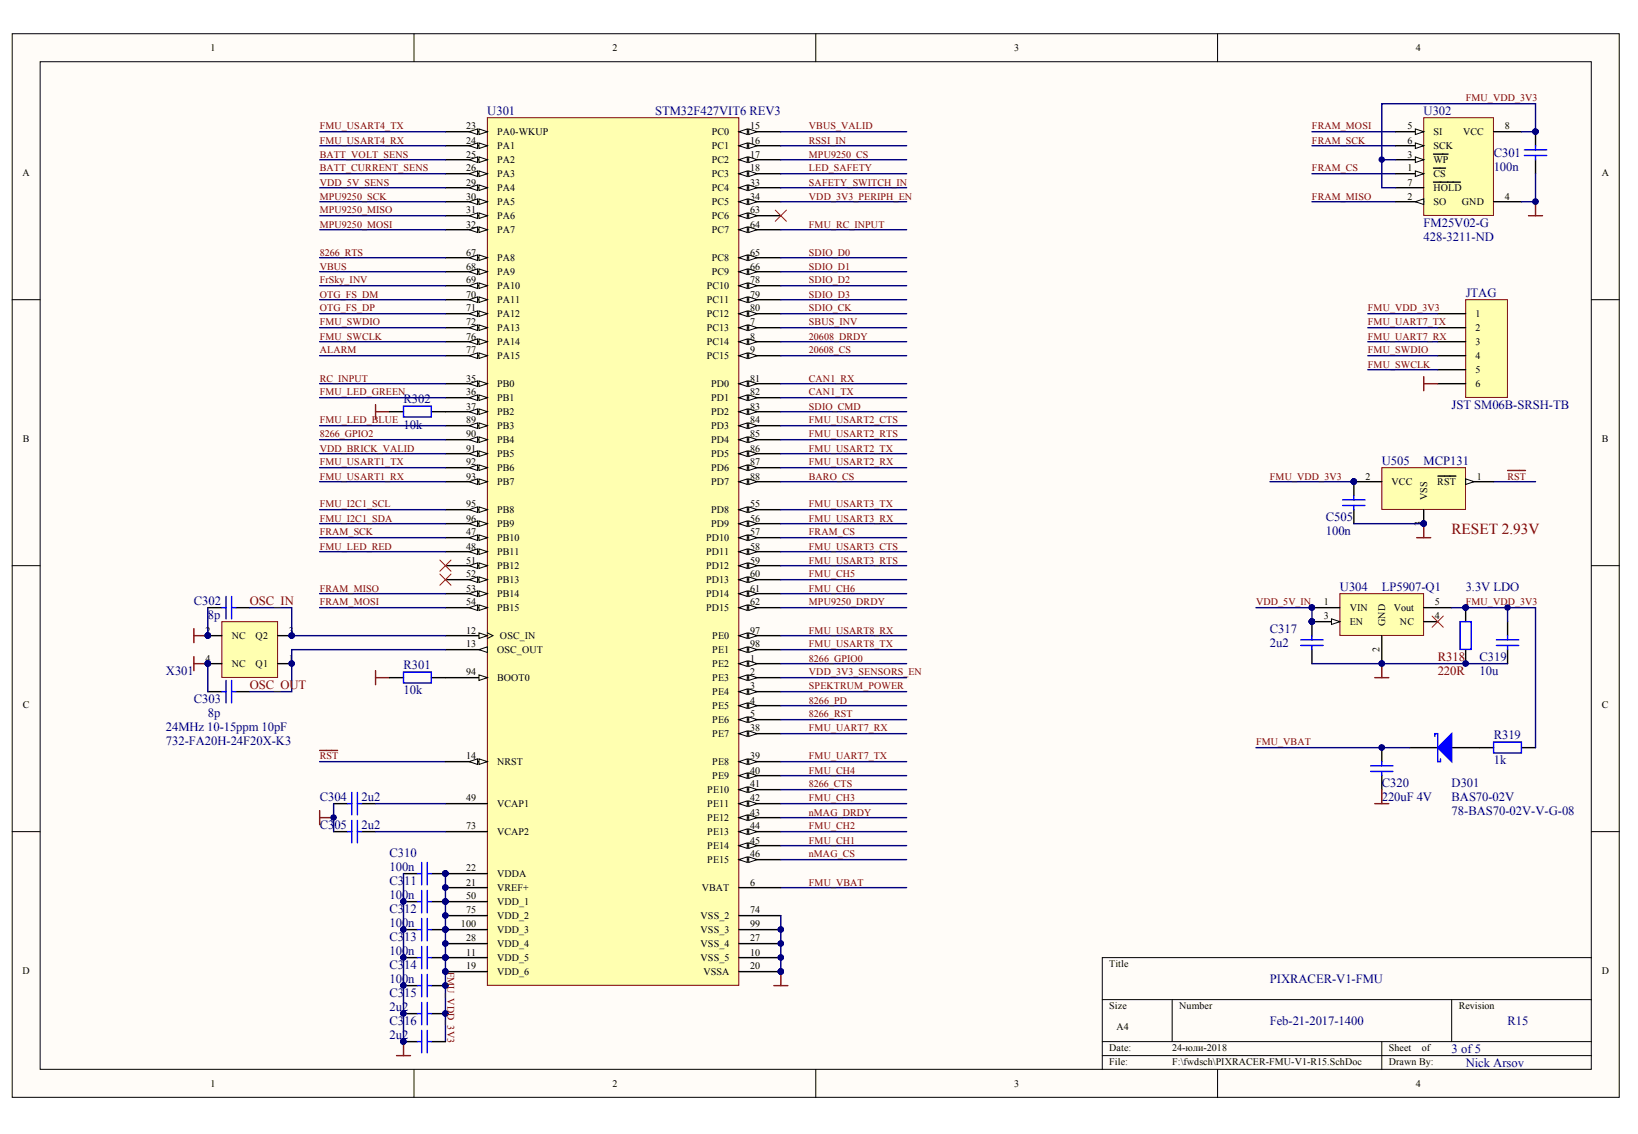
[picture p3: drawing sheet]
<svg xmlns="http://www.w3.org/2000/svg" width="289mm" height="200mm" viewBox="0 0 289 200" stroke-linecap="round" stroke-linejoin="round" font-family="sans-serif">
<defs><g id="words">
<text font-size="2.7" fill="#800000" x="256" y="94.3">RESET 2.93V</text>
<g font-size="2.2" fill="#000080">
<text x="86" y="20.3">U301</text>
<text x="115.6" y="20.3">STM32F427VIT6 REV3</text>
<text x="251.1" y="20.3">U302</text>
<text x="263.5" y="27.7">C301</text>
<text x="263.5" y="30.2">100n</text>
<text x="251.1" y="40">FM25V02-G</text>
<text x="251.1" y="42.5">428-3211-ND</text>
<text x="258.5" y="52.4">JTAG</text>
<text x="71.2" y="71.1">R302</text>
<text x="71.2" y="75.6">10k</text>
<text x="256" y="72.1">JST SM06B-SRSH-TB</text>
<text x="243.7" y="82">U505</text>
<text x="251.1" y="82">MCP131</text>
<text x="233.9" y="91.9">C505</text>
<text x="233.9" y="94.4">100n</text>
<text x="34.2" y="106.7">C302</text>
<text x="236.3" y="104.2">U304</text>
<text x="243.7" y="104.2">LP5907-Q1</text>
<text x="258.5" y="104.2">3.3V LDO</text>
<text x="36.7" y="109.2">8p</text>
<text x="224" y="111.6">C317</text>
<text x="29.3" y="119">X301</text>
<text x="71.2" y="118.1">R301</text>
<text x="224" y="114.1">2u2</text>
<text x="261" y="116.6">C319</text>
<text x="261" y="119">10u</text>
<text x="34.2" y="124">C303</text>
<text x="71.2" y="122.5">10k</text>
<text x="29.3" y="131.4">732-FA20H-24F20X-K3</text>
<text x="29.3" y="128.9">24MHz 10-15ppm 10pF</text>
<text x="36.7" y="126.5">8p</text>
<text x="263.5" y="130.4">R319</text>
<text x="263.5" y="134.8">1k</text>
<text x="56.4" y="141.3">C304</text>
<text x="63.8" y="141.3">2u2</text>
<text x="243.7" y="138.8">C320</text>
<text x="243.7" y="141.3">220uF 4V</text>
<text x="256" y="143.7">78-BAS70-02V-V-G-08</text>
<text x="256" y="138.8">D301</text>
<text x="256" y="141.3">BAS70-02V</text>
<text x="56.4" y="146.2">C305</text>
<text x="63.8" y="146.2">2u2</text>
<text x="68.7" y="151.1">C310</text>
<text x="68.7" y="153.6">100n</text>
<text x="68.7" y="156.1">C311</text>
<text x="68.7" y="158.6">100n</text>
<text x="68.7" y="161">C312</text>
<text x="68.7" y="163.5">100n</text>
<text x="68.7" y="166">C313</text>
<text x="68.7" y="168.4">100n</text>
<text x="68.7" y="170.9">C314</text>
<text x="68.7" y="173.4">100n</text>
<text x="224" y="173.4">PIXRACER-V1-FMU</text>
<text x="68.7" y="175.8">C315</text>
<text x="68.7" y="178.3">2u2</text>
<text x="68.7" y="180.8">C316</text>
<text x="68.7" y="183.2">2u2</text>
<text x="224" y="180.8">Feb-21-2017-1400</text>
<text x="256" y="185.7">3 of 5</text>
<text x="265.9" y="180.8">R15</text>
<text x="258.5" y="188.2">Nick Arsov</text>
</g>
<g font-size="2.2" fill="#800000">
<text x="44.1" y="106.7">OSC_IN</text>
<text x="253.6" y="116.6">R318</text>
<text x="253.6" y="119">220R</text>
<text x="44.1" y="121.5">OSC_OUT</text>
</g>
<g font-size="1.8">
<text x="37.2" y="9">1</text>
<text x="108" y="9">2</text>
<text x="178.9" y="9">3</text>
<text x="249.8" y="9">4</text>
<text x="82.2" y="22.8">23</text>
<text x="87.7" y="23.8">PA0-WKUP</text>
<text x="125.6" y="23.8">PC0</text>
<text x="132.3" y="22.8">15</text>
<text x="248.3" y="22.8">5</text>
<text x="252.8" y="23.8">SI</text>
<text x="258.1" y="23.8">VCC</text>
<text x="265.4" y="22.8">8</text>
<text x="82.2" y="25.3">24</text>
<text x="82.2" y="27.8">25</text>
<text x="87.7" y="26.3">PA1</text>
<text x="87.7" y="28.8">PA2</text>
<text x="125.6" y="26.3">PC1</text>
<text x="125.6" y="28.8">PC2</text>
<text x="132.3" y="25.3">16</text>
<text x="132.3" y="27.8">17</text>
<text x="248.3" y="25.3">6</text>
<text x="248.3" y="27.8">3</text>
<text x="252.8" y="26.3">SCK</text>
<text x="252.8" y="28.8">WP</text>
<text x="4" y="31">A</text>
<text x="82.2" y="30.2">26</text>
<text x="82.2" y="32.7">29</text>
<text x="82.2" y="35.2">30</text>
<text x="87.7" y="31.3">PA3</text>
<text x="87.7" y="33.7">PA4</text>
<text x="125.6" y="31.3">PC3</text>
<text x="125.6" y="33.7">PC4</text>
<text x="132.3" y="30.2">18</text>
<text x="132.3" y="32.7">33</text>
<text x="132.3" y="35.2">34</text>
<text x="248.3" y="30.2">1</text>
<text x="248.3" y="32.7">7</text>
<text x="248.3" y="35.2">2</text>
<text x="252.8" y="31.3">CS</text>
<text x="252.8" y="33.7">HOLD</text>
<text x="265.4" y="35.2">4</text>
<text x="282.5" y="31">A</text>
<text x="82.2" y="37.7">31</text>
<text x="82.2" y="40.1">32</text>
<text x="87.7" y="36.2">PA5</text>
<text x="87.7" y="38.7">PA6</text>
<text x="87.7" y="41.1">PA7</text>
<text x="125.6" y="36.2">PC5</text>
<text x="125.6" y="38.7">PC6</text>
<text x="125.6" y="41.1">PC7</text>
<text x="132.3" y="37.7">63</text>
<text x="132.3" y="40.1">64</text>
<text x="252.8" y="36.2">SO</text>
<text x="257.9" y="36.2">GND</text>
<text x="82.2" y="45.1">67</text>
<text x="82.2" y="47.6">68</text>
<text x="87.7" y="46">PA8</text>
<text x="125.6" y="46">PC8</text>
<text x="132.3" y="45.1">65</text>
<text x="132.3" y="47.6">66</text>
<text x="82.2" y="50">69</text>
<text x="82.2" y="52.5">70</text>
<text x="87.7" y="48.5">PA9</text>
<text x="87.7" y="51">PA10</text>
<text x="87.7" y="53.5">PA11</text>
<text x="124.7" y="51">PC10</text>
<text x="124.7" y="53.5">PC11</text>
<text x="125.6" y="48.5">PC9</text>
<text x="132.3" y="50">78</text>
<text x="132.3" y="52.5">79</text>
<text x="82.2" y="54.9">71</text>
<text x="82.2" y="57.4">72</text>
<text x="82.2" y="59.9">76</text>
<text x="87.7" y="55.9">PA12</text>
<text x="87.7" y="58.4">PA13</text>
<text x="124.7" y="55.9">PC12</text>
<text x="124.7" y="58.4">PC13</text>
<text x="132.3" y="54.9">80</text>
<text x="132.3" y="57.4">7</text>
<text x="132.3" y="59.9">8</text>
<text x="260.3" y="55.9">1</text>
<text x="260.3" y="58.4">2</text>
<text x="82.2" y="62.3">77</text>
<text x="87.7" y="60.9">PA14</text>
<text x="87.7" y="63.4">PA15</text>
<text x="124.7" y="60.9">PC14</text>
<text x="124.7" y="63.4">PC15</text>
<text x="132.3" y="62.3">9</text>
<text x="260.3" y="60.9">3</text>
<text x="260.3" y="63.4">4</text>
<text x="260.3" y="65.8">5</text>
<text x="82.2" y="67.3">35</text>
<text x="82.2" y="69.8">36</text>
<text x="87.7" y="68.3">PB0</text>
<text x="87.7" y="70.8">PB1</text>
<text x="125.4" y="68.3">PD0</text>
<text x="125.4" y="70.8">PD1</text>
<text x="132.3" y="67.3">81</text>
<text x="132.3" y="69.8">82</text>
<text x="260.3" y="68.3">6</text>
<text x="4" y="77.9">B</text>
<text x="82.2" y="72.2">37</text>
<text x="82.2" y="74.7">89</text>
<text x="82.2" y="77.2">90</text>
<text x="87.7" y="73.2">PB2</text>
<text x="87.7" y="75.7">PB3</text>
<text x="125.4" y="73.2">PD2</text>
<text x="125.4" y="75.7">PD3</text>
<text x="132.3" y="72.2">83</text>
<text x="132.3" y="74.7">84</text>
<text x="132.3" y="77.2">85</text>
<text x="282.6" y="77.9">B</text>
<text x="82.2" y="79.7">91</text>
<text x="82.2" y="82.1">92</text>
<text x="87.7" y="78.1">PB4</text>
<text x="87.7" y="80.6">PB5</text>
<text x="87.7" y="83.1">PB6</text>
<text x="125.4" y="78.1">PD4</text>
<text x="125.4" y="80.6">PD5</text>
<text x="125.4" y="83.1">PD6</text>
<text x="132.3" y="79.7">86</text>
<text x="132.3" y="82.1">87</text>
<text x="82.2" y="84.6">93</text>
<text x="82.2" y="89.5">95</text>
<text x="87.7" y="85.6">PB7</text>
<text x="125.4" y="85.6">PD7</text>
<text x="132.3" y="84.6">88</text>
<text x="132.3" y="89.5">55</text>
<text x="240.9" y="84.6">2</text>
<text x="245.5" y="85.6">VCC</text>
<text x="251.7" y="88.2" transform="rotate(-90 251.7 88.2)">VSS</text>
<text x="253.5" y="85.6">RST</text>
<text x="260.5" y="84.6">1</text>
<text x="82.2" y="92">96</text>
<text x="82.2" y="94.4">47</text>
<text x="87.7" y="90.5">PB8</text>
<text x="87.7" y="93">PB9</text>
<text x="87.7" y="95.5">PB10</text>
<text x="124.5" y="95.5">PD10</text>
<text x="125.4" y="90.5">PD8</text>
<text x="125.4" y="93">PD9</text>
<text x="132.3" y="92">56</text>
<text x="132.3" y="94.4">57</text>
<text x="250.7" y="92.8" transform="rotate(-90 250.7 92.8)">3</text>
<text x="82.2" y="96.9">48</text>
<text x="82.2" y="99.4">51</text>
<text x="82.2" y="101.9">52</text>
<text x="87.7" y="97.9">PB11</text>
<text x="87.7" y="100.4">PB12</text>
<text x="124.5" y="97.9">PD11</text>
<text x="124.5" y="100.4">PD12</text>
<text x="132.3" y="96.9">58</text>
<text x="132.3" y="99.4">59</text>
<text x="132.3" y="101.9">60</text>
<text x="82.2" y="104.3">53</text>
<text x="82.2" y="106.8">54</text>
<text x="87.7" y="102.9">PB13</text>
<text x="87.7" y="105.3">PB14</text>
<text x="87.7" y="107.8">PB15</text>
<text x="124.5" y="102.9">PD13</text>
<text x="124.5" y="105.3">PD14</text>
<text x="124.5" y="107.8">PD15</text>
<text x="132.3" y="104.3">61</text>
<text x="132.3" y="106.8">62</text>
<text x="233.5" y="106.8">1</text>
<text x="238.1" y="107.8">VIN</text>
<text x="245.8" y="107.8">Vout</text>
<text x="253.1" y="106.8">5</text>
<text x="36.3" y="111.8">2</text>
<text x="40.9" y="112.7">NC</text>
<text x="45.1" y="112.7">Q2</text>
<text x="50.9" y="111.8">3</text>
<text x="82.2" y="111.8">12</text>
<text x="88.2" y="112.7">OSC_IN</text>
<text x="125.6" y="112.7">PE0</text>
<text x="132.3" y="111.8">97</text>
<text x="233.5" y="109.3">3</text>
<text x="238.1" y="110.2">EN</text>
<text x="244.3" y="110.4" transform="rotate(-90 244.3 110.4)">GND</text>
<text x="246.9" y="110.2">NC</text>
<text x="253.1" y="109.3">4</text>
<text x="36.3" y="116.7">4</text>
<text x="40.9" y="117.7">NC</text>
<text x="45.1" y="117.7">Q1</text>
<text x="50.9" y="116.7">1</text>
<text x="82.2" y="119.1">94</text>
<text x="82.2" y="114.2">13</text>
<text x="87.7" y="115.2">OSC_OUT</text>
<text x="125.6" y="115.2">PE1</text>
<text x="125.6" y="117.7">PE2</text>
<text x="132.3" y="114.2">98</text>
<text x="132.3" y="116.7">1</text>
<text x="132.3" y="119.1">2</text>
<text x="243.4" y="115" transform="rotate(-90 243.4 115)">2</text>
<text x="4" y="124.8">C</text>
<text x="87.7" y="120.1">BOOT0</text>
<text x="125.6" y="120.1">PE3</text>
<text x="125.6" y="122.6">PE4</text>
<text x="125.6" y="125.1">PE5</text>
<text x="132.3" y="121.6">3</text>
<text x="132.3" y="124.1">4</text>
<text x="282.6" y="124.8">C</text>
<text x="125.6" y="127.6">PE6</text>
<text x="125.6" y="130">PE7</text>
<text x="132.3" y="126.5">5</text>
<text x="132.3" y="129">38</text>
<text x="82.2" y="134">14</text>
<text x="87.7" y="135">NRST</text>
<text x="125.6" y="135">PE8</text>
<text x="125.6" y="137.4">PE9</text>
<text x="132.3" y="134">39</text>
<text x="132.3" y="136.4">40</text>
<text x="82.2" y="141.4">49</text>
<text x="87.7" y="142.3">VCAP1</text>
<text x="124.8" y="139.9">PE10</text>
<text x="124.8" y="142.3">PE11</text>
<text x="132.3" y="138.9">41</text>
<text x="132.3" y="141.4">42</text>
<text x="132.3" y="143.9">43</text>
<text x="82.2" y="146.3">73</text>
<text x="87.7" y="147.3">VCAP2</text>
<text x="124.8" y="144.8">PE12</text>
<text x="124.8" y="147.3">PE13</text>
<text x="124.8" y="149.8">PE14</text>
<text x="132.3" y="146.3">44</text>
<text x="132.3" y="148.8">45</text>
<text x="82.2" y="153.7">22</text>
<text x="87.7" y="154.7">VDDA</text>
<text x="124.8" y="152.2">PE15</text>
<text x="132.3" y="151.2">46</text>
<text x="82.2" y="158.6">50</text>
<text x="82.2" y="161.1">75</text>
<text x="82.2" y="156.2">21</text>
<text x="87.7" y="159.7">VDD_1</text>
<text x="87.7" y="157.2">VREF+</text>
<text x="123.8" y="157.2">VBAT</text>
<text x="132.3" y="161.1">74</text>
<text x="132.3" y="156.2">6</text>
<text x="81.3" y="163.6">100</text>
<text x="82.2" y="166.1">28</text>
<text x="87.7" y="162.1">VDD_2</text>
<text x="87.7" y="164.6">VDD_3</text>
<text x="87.7" y="167.1">VDD_4</text>
<text x="123.6" y="162.1">VSS_2</text>
<text x="123.6" y="164.6">VSS_3</text>
<text x="123.6" y="167.1">VSS_4</text>
<text x="132.3" y="163.6">99</text>
<text x="132.3" y="166.1">27</text>
<text x="4" y="171.7">D</text>
<text x="82.2" y="168.5">11</text>
<text x="82.2" y="171">19</text>
<text x="87.7" y="169.5">VDD_5</text>
<text x="87.7" y="172">VDD_6</text>
<text x="123.6" y="169.5">VSS_5</text>
<text x="124.1" y="172">VSSA</text>
<text x="132.3" y="171">20</text>
<text x="132.3" y="168.5">10</text>
<text x="195.7" y="170.5">Title</text>
<text x="282.5" y="171.7">D</text>
<text x="195.7" y="177.9">Size</text>
<text x="208" y="177.9">Number</text>
<text x="257.3" y="177.9">Revision</text>
<text x="195.7" y="185.3">Date:</text>
<text x="196.9" y="181.6">A4</text>
<text x="206.7" y="185.3">24-юли-2018</text>
<text x="245" y="185.3">Sheet</text>
<text x="250.8" y="185.3">of</text>
<text x="37.2" y="191.8">1</text>
<text x="108" y="191.8">2</text>
<text x="178.9" y="191.8">3</text>
<text x="195.7" y="187.8">File:</text>
<text x="206.7" y="187.8">F:\fwdsch\PIXRACER-FMU-V1-R15.SchDoc</text>
<text x="245" y="187.8">Drawn By:</text>
<text x="249.8" y="191.8">4</text>
</g>
<g font-size="1.8" fill="#800000">
<text x="258.5" y="17.9">FMU_VDD_3V3</text>
<text x="56.4" y="22.8">FMU_USART4_TX</text>
<text x="142.7" y="22.8">VBUS_VALID</text>
<text x="231.4" y="22.8">FRAM_MOSI</text>
<text x="56.4" y="25.3">FMU_USART4_RX</text>
<text x="56.4" y="27.8">BATT_VOLT_SENS</text>
<text x="142.7" y="27.8">MPU9250_CS</text>
<text x="142.7" y="25.3">RSSI_IN</text>
<text x="231.4" y="25.3">FRAM_SCK</text>
<text x="56.4" y="32.7">VDD_5V_SENS</text>
<text x="56.4" y="30.2">BATT_CURRENT_SENS</text>
<text x="56.4" y="35.2">MPU9250_SCK</text>
<text x="142.7" y="32.7">SAFETY_SWITCH_IN</text>
<text x="142.7" y="30.2">LED_SAFETY</text>
<text x="142.7" y="35.2">VDD_3V3_PERIPH_EN</text>
<text x="231.4" y="35.2">FRAM_MISO</text>
<text x="231.4" y="30.2">FRAM_CS</text>
<text x="56.4" y="37.7">MPU9250_MISO</text>
<text x="56.4" y="40.1">MPU9250_MOSI</text>
<text x="142.7" y="40.1">FMU_RC_INPUT</text>
<text x="56.4" y="47.6">VBUS</text>
<text x="56.4" y="45.1">8266_RTS</text>
<text x="142.7" y="45.1">SDIO_D0</text>
<text x="142.7" y="47.6">SDIO_D1</text>
<text x="56.4" y="52.5">OTG_FS_DM</text>
<text x="56.4" y="50">FrSky_INV</text>
<text x="142.7" y="50">SDIO_D2</text>
<text x="142.7" y="52.5">SDIO_D3</text>
<text x="56.4" y="57.4">FMU_SWDIO</text>
<text x="56.4" y="59.9">FMU_SWCLK</text>
<text x="56.4" y="54.9">OTG_FS_DP</text>
<text x="142.7" y="54.9">SDIO_CK</text>
<text x="142.7" y="59.9">20608_DRDY</text>
<text x="142.7" y="57.4">SBUS_INV</text>
<text x="241.3" y="54.9">FMU_VDD_3V3</text>
<text x="241.3" y="59.9">FMU_UART7_RX</text>
<text x="241.3" y="57.4">FMU_UART7_TX</text>
<text x="56.4" y="62.3">ALARM</text>
<text x="142.7" y="62.3">20608_CS</text>
<text x="241.3" y="62.3">FMU_SWDIO</text>
<text x="241.3" y="64.8">FMU_SWCLK</text>
<text x="56.4" y="69.8">FMU_LED_GREEN</text>
<text x="56.4" y="67.3">RC_INPUT</text>
<text x="142.7" y="67.3">CAN1_RX</text>
<text x="142.7" y="69.8">CAN1_TX</text>
<text x="56.4" y="74.7">FMU_LED_BLUE</text>
<text x="56.4" y="77.2">8266_GPIO2</text>
<text x="142.7" y="72.2">SDIO_CMD</text>
<text x="142.7" y="74.7">FMU_USART2_CTS</text>
<text x="142.7" y="77.2">FMU_USART2_RTS</text>
<text x="56.4" y="79.7">VDD_BRICK_VALID</text>
<text x="56.4" y="82.1">FMU_USART1_TX</text>
<text x="142.7" y="79.7">FMU_USART2_TX</text>
<text x="142.7" y="82.1">FMU_USART2_RX</text>
<text x="56.4" y="89.5">FMU_I2C1_SCL</text>
<text x="56.4" y="84.6">FMU_USART1_RX</text>
<text x="142.7" y="84.6">BARO_CS</text>
<text x="142.7" y="89.5">FMU_USART3_TX</text>
<text x="224" y="84.6">FMU_VDD_3V3</text>
<text x="265.9" y="84.6">RST</text>
<text x="56.4" y="92">FMU_I2C1_SDA</text>
<text x="56.4" y="94.4">FRAM_SCK</text>
<text x="142.7" y="92">FMU_USART3_RX</text>
<text x="142.7" y="94.4">FRAM_CS</text>
<text x="56.4" y="96.9">FMU_LED_RED</text>
<text x="142.7" y="101.9">FMU_CH5</text>
<text x="142.7" y="96.9">FMU_USART3_CTS</text>
<text x="142.7" y="99.4">FMU_USART3_RTS</text>
<text x="56.4" y="104.3">FRAM_MISO</text>
<text x="56.4" y="106.8">FRAM_MOSI</text>
<text x="142.7" y="106.8">MPU9250_DRDY</text>
<text x="142.7" y="104.3">FMU_CH6</text>
<text x="221.5" y="106.8">VDD_5V_IN</text>
<text x="258.5" y="106.8">FMU_VDD_3V3</text>
<text x="142.7" y="111.8">FMU_USART8_RX</text>
<text x="142.7" y="119.1">VDD_3V3_SENSORS_EN</text>
<text x="142.7" y="116.7">8266_GPIO0</text>
<text x="142.7" y="114.2">FMU_USART8_TX</text>
<text x="142.7" y="124.1">8266_PD</text>
<text x="142.7" y="121.6">SPEKTRUM_POWER</text>
<text x="142.7" y="129">FMU_UART7_RX</text>
<text x="142.7" y="126.5">8266_RST</text>
<text x="221.5" y="131.5">FMU_VBAT</text>
<text x="56.4" y="134">RST</text>
<text x="142.7" y="134">FMU_UART7_TX</text>
<text x="142.7" y="136.4">FMU_CH4</text>
<text x="142.7" y="141.4">FMU_CH3</text>
<text x="142.7" y="138.9">8266_CTS</text>
<text x="142.7" y="143.9">nMAG_DRDY</text>
<text x="142.7" y="148.8">FMU_CH1</text>
<text x="142.7" y="146.3">FMU_CH2</text>
<text x="142.7" y="151.2">nMAG_CS</text>
<text x="142.7" y="156.2">FMU_VBAT</text>
<text x="79" y="171.4" transform="rotate(90 79 171.4)">FMU_VDD_3V3</text>
</g>
</g></defs>
<g fill="#fffcf8" stroke="#000" stroke-width=".18">
<path d="M2.2 5.9h283.4v187.7h-283.4z"/>
<path d="M7.1 10.9h273.6v177.7h-273.6z"/>
</g>
<g fill="none" stroke="#000" stroke-width=".18">
<path d="M73 5.9v5M143.9 5.9v5M214.8 5.9v5M2.2 52.9h4.9M280.7 52.9h4.9M2.2 99.8h4.9M280.7 99.8h4.9M2.2 146.7h4.9M280.7 146.7h4.9M194.4 176.3h86.3M206.8 176.3v7.4M256.1 176.3v7.4"/>
<path d="M280.7 168.9h-86.3v19.8M73 188.7v4.9M143.9 188.7v4.9M194.4 183.7h86.3M194.4 186.2h86.3M214.8 188.7v4.9M243.7 183.7v5"/>
</g>
<path d="M231.4 25.7h14.8M231.4 23.2h14.8M231.4 30.6h14.8M231.4 35.6h14.8" fill="none" stroke="#000080" stroke-width=".25"/>
<path d="M251.1 20.8h12.3v17.2h-12.3z" fill="#ffffb0" stroke="#800000" stroke-width=".18"/>
<path d="M246.2 23.2h4.9" fill="none" stroke="#000" stroke-width=".25"/>
<path d="M249.6 22.7l1.5 .5-1.5 .5z" fill="#fffcf8" stroke="#000" stroke-width=".18"/>
<path d="M246.2 25.7h4.9" fill="none" stroke="#000" stroke-width=".25"/>
<path d="M249.6 25.2l1.5 .5-1.5 .5z" fill="#fffcf8" stroke="#000" stroke-width=".18"/>
<path d="M246.2 28.2h4.9" fill="none" stroke="#000" stroke-width=".25"/>
<path d="M249.6 27.7l1.5 .5-1.5 .5z" fill="#fffcf8" stroke="#000" stroke-width=".18"/>
<path d="M246.2 30.6h4.9M252.9 27.2h2.5" fill="none" stroke="#000" stroke-width=".25"/>
<path d="M249.6 30.1l1.5 .5-1.5 .5z" fill="#fffcf8" stroke="#000" stroke-width=".18"/>
<path d="M246.2 33.1h4.9M246.2 35.6h4.9M252.9 29.7h2.1M252.9 32.1h4.7M263.5 23.2h4.9M263.5 35.6h4.9" fill="none" stroke="#000" stroke-width=".25"/>
<path d="M249.6 35.6l1.5-.5v1z" fill="#fffcf8" stroke="#000" stroke-width=".18"/>
<path d="M243.7 28.2h2.5M268.4 23.2h2.4v-4.9h-27.1v14.8h2.5M270.8 30.6v5h-2.4M56.4 134.3h22.2M71.2 154.1v29.6M78.6 154.1v29.6M137.7 156.6h22.2" fill="none" stroke="#000080" stroke-width=".25"/>
<g fill="#000080" stroke="#000080" stroke-width=".18">
<circle cx="243.7" cy="28.1" r=".48"/>
<circle cx="270.8" cy="23.2" r=".48"/>
<circle cx="270.8" cy="35.6" r=".48"/>
<circle cx="58.8" cy="144.2" r=".48"/>
<circle cx="137.7" cy="171.4" r=".48"/>
<circle cx="78.6" cy="154.1" r=".48"/>
<circle cx="71.1" cy="159" r=".47"/>
<circle cx="78.6" cy="159" r=".48"/>
<circle cx="71.1" cy="164" r=".47"/>
<circle cx="78.6" cy="164" r=".48"/>
<circle cx="71.1" cy="168.9" r=".47"/>
<circle cx="78.6" cy="168.9" r=".48"/>
<circle cx="71.1" cy="173.8" r=".47"/>
<circle cx="78.6" cy="173.8" r=".48"/>
<circle cx="71.1" cy="178.8" r=".47"/>
<circle cx="78.6" cy="178.8" r=".48"/>
<circle cx="71.1" cy="183.7" r=".47"/>
</g>
<g fill="none" stroke="#000" stroke-width=".25">
<path d="M270.8 23.2v2.5M270.8 28.2v2.4M58.8 141.8h2.5M58.8 146.7h2.5M63.8 141.8h2.4M63.8 146.7h2.4M71.2 154.1h2.4M71.2 159h2.4M76.1 154.1h2.5M76.1 159h2.5M71.2 164h2.4M71.2 168.9h2.4"/>
<path d="M71.2 173.9h2.4M71.2 178.8h2.4M76.1 164h2.5M76.1 168.9h2.5M76.1 173.9h2.5M76.1 178.8h2.5M71.2 183.7h2.4M76.1 183.7h2.5"/>
</g>
<g fill="none" stroke="#00f" stroke-width=".25">
<path d="M268.9 26.4h3.9M268.9 27.4h3.9M270.8 25.7v.7M270.8 27.4v.8M62.1 139.8v3.9M63 139.8v3.9M61.3 141.8h.8M61.3 146.7h.8M62.1 144.7v4M63 144.7v4M63 141.8h.8M63 146.7h.8"/>
<path d="M73.6 154.1h.8M73.6 159h.8M74.4 152.1v4M74.4 157.1v3.9M75.4 152.1v4M75.4 157.1v3.9M75.4 154.1h.7M75.4 159h.7M73.6 164h.8M73.6 168.9h.8M73.6 173.9h.8M73.6 178.8h.8"/>
<path d="M74.4 162v4M74.4 166.9v4M74.4 171.9v3.9M74.4 176.8v4M75.4 162v4M75.4 166.9v4M75.4 171.9v3.9M75.4 176.8v4M75.4 164h.7M75.4 168.9h.7M75.4 173.9h.7M75.4 178.8h.7"/>
<path d="M73.6 183.7h.8M74.4 181.8v3.9M75.4 181.8v3.9M75.4 183.7h.7"/>
</g>
<path d="M269.6 38h2.5M270.8 35.6v2.4M56.4 132.4h3.1M56.4 143v2.5M56.4 144.2h2.4M136.5 173.9h2.5M137.7 171.4v2.5M69.9 186.2h2.5M71.2 183.7v2.5" fill="none" stroke="#800000" stroke-width=".25"/>
<path d="M236.3 104.7h14.8v7.4h-14.8z" fill="#ffffb0" stroke="#800000" stroke-width=".18"/>
<path d="M231.4 107.2h4.9M231.4 109.7h4.9" fill="none" stroke="#000" stroke-width=".25"/>
<circle cx="231.4" cy="107.2" r=".48" fill="#000080" stroke="#000080" stroke-width=".18"/>
<path d="M234.9 109.2l1.4 .5-1.4 .4z" fill="#fffcf8" stroke="#000" stroke-width=".18"/>
<g fill="#000080" stroke="#000080" stroke-width=".18">
<circle cx="231.4" cy="109.6" r=".48"/>
<circle cx="243.7" cy="117" r=".48"/>
<circle cx="231.4" cy="107.2" r=".48"/>
<circle cx="258.5" cy="107.2" r=".48"/>
<circle cx="265.9" cy="107.2" r=".48"/>
<circle cx="78.6" cy="171.4" r=".48"/>
</g>
<path d="M231.4 109.7v2.4M231.4 114.6v2.5M243.7 112.1v5M251.1 107.2h5M251.1 109.7h2.5M265.9 109.7v2.4M265.9 114.6v2.5" fill="none" stroke="#000" stroke-width=".25"/>
<path d="M229.4 112.9h4M229.4 113.9h4M231.4 112.1v.8M231.4 113.9v.7M263.9 112.9h4M263.9 113.9h4M265.9 112.1v.8M265.9 113.9v.7" fill="none" stroke="#00f" stroke-width=".25"/>
<path d="M242.5 119.5h2.5M243.7 117.1v2.4" fill="none" stroke="#800000" stroke-width=".25"/>
<path d="M265.9 107.2v2.5" fill="none" stroke="#000080" stroke-width=".25"/>
<path d="M86 20.8h44.3v153h-44.3z" fill="#ffffb0" stroke="#800000" stroke-width=".18"/>
<path d="M78.6 119.5h7.4" fill="none" stroke="#000" stroke-width=".25"/>
<path d="M84.5 119l1.5 .5-1.5 .5z" fill="#fffcf8" stroke="#000" stroke-width=".18"/>
<path d="M78.6 134.3h7.4M78.6 146.7h7.4" fill="none" stroke="#000" stroke-width=".25"/>
<g fill="#fffcf8" stroke="#000" stroke-width=".18">
<path d="M84.5 133.9l1.5 .4-1.5 .5z"/>
<path d="M82.8 134.3l1.4-.4v.9z"/>
</g>
<path d="M78.6 112.1h7.4" fill="none" stroke="#000" stroke-width=".25"/>
<path d="M86 111.6l1 .5-1 .5" fill="none" stroke="#000" stroke-width=".18"/>
<path d="M84.5 111.6l1.5 .5-1.5 .5z" fill="#fffcf8" stroke="#000" stroke-width=".18"/>
<path d="M78.6 114.6h7.4" fill="none" stroke="#000" stroke-width=".25"/>
<path d="M84.5 114.6l1.5-.5v1z" fill="#fffcf8" stroke="#000" stroke-width=".18"/>
<path d="M78.6 23.2h7.4" fill="none" stroke="#000" stroke-width=".25"/>
<g fill="#fffcf8" stroke="#000" stroke-width=".18">
<path d="M84.5 22.7l1.5 .5-1.5 .5z"/>
<path d="M82.8 23.2l1.4-.5v1z"/>
</g>
<path d="M78.6 25.7h7.4" fill="none" stroke="#000" stroke-width=".25"/>
<g fill="#fffcf8" stroke="#000" stroke-width=".18">
<path d="M84.5 25.2l1.5 .5-1.5 .5z"/>
<path d="M82.8 25.7l1.4-.5v1z"/>
</g>
<path d="M78.6 28.2h7.4" fill="none" stroke="#000" stroke-width=".25"/>
<g fill="#fffcf8" stroke="#000" stroke-width=".18">
<path d="M84.5 27.7l1.5 .5-1.5 .5z"/>
<path d="M82.8 28.2l1.4-.5v1z"/>
</g>
<path d="M78.6 30.6h7.4" fill="none" stroke="#000" stroke-width=".25"/>
<g fill="#fffcf8" stroke="#000" stroke-width=".18">
<path d="M84.5 30.1l1.5 .5-1.5 .5z"/>
<path d="M82.8 30.6l1.4-.5v1z"/>
</g>
<path d="M78.6 33.1h7.4" fill="none" stroke="#000" stroke-width=".25"/>
<g fill="#fffcf8" stroke="#000" stroke-width=".18">
<path d="M84.5 32.6l1.5 .5-1.5 .5z"/>
<path d="M82.8 33.1l1.4-.5v1z"/>
</g>
<path d="M78.6 35.6h7.4" fill="none" stroke="#000" stroke-width=".25"/>
<g fill="#fffcf8" stroke="#000" stroke-width=".18">
<path d="M84.5 35.1l1.5 .5-1.5 .5z"/>
<path d="M82.8 35.6l1.4-.5v1z"/>
</g>
<path d="M78.6 38h7.4" fill="none" stroke="#000" stroke-width=".25"/>
<g fill="#fffcf8" stroke="#000" stroke-width=".18">
<path d="M84.5 37.6l1.5 .4-1.5 .5z"/>
<path d="M82.8 38l1.4-.4v.9z"/>
</g>
<path d="M78.6 40.5h7.4" fill="none" stroke="#000" stroke-width=".25"/>
<g fill="#fffcf8" stroke="#000" stroke-width=".18">
<path d="M84.5 40l1.5 .5-1.5 .5z"/>
<path d="M82.8 40.5l1.4-.5v1z"/>
</g>
<path d="M78.6 45.5h7.4" fill="none" stroke="#000" stroke-width=".25"/>
<g fill="#fffcf8" stroke="#000" stroke-width=".18">
<path d="M84.5 45l1.5 .5-1.5 .5z"/>
<path d="M82.8 45.5l1.4-.5v1z"/>
</g>
<path d="M78.6 47.9h7.4" fill="none" stroke="#000" stroke-width=".25"/>
<g fill="#fffcf8" stroke="#000" stroke-width=".18">
<path d="M84.5 47.4l1.5 .5-1.5 .5z"/>
<path d="M82.8 47.9l1.4-.5v1z"/>
</g>
<path d="M78.6 50.4h7.4" fill="none" stroke="#000" stroke-width=".25"/>
<g fill="#fffcf8" stroke="#000" stroke-width=".18">
<path d="M84.5 49.9l1.5 .5-1.5 .5z"/>
<path d="M82.8 50.4l1.4-.5v1z"/>
</g>
<path d="M78.6 52.9h7.4" fill="none" stroke="#000" stroke-width=".25"/>
<g fill="#fffcf8" stroke="#000" stroke-width=".18">
<path d="M84.5 52.4l1.5 .5-1.5 .5z"/>
<path d="M82.8 52.9l1.4-.5v1z"/>
</g>
<path d="M78.6 55.3h7.4" fill="none" stroke="#000" stroke-width=".25"/>
<g fill="#fffcf8" stroke="#000" stroke-width=".18">
<path d="M84.5 54.8l1.5 .5-1.5 .5z"/>
<path d="M82.8 55.3l1.4-.5v1z"/>
</g>
<path d="M78.6 57.8h7.4" fill="none" stroke="#000" stroke-width=".25"/>
<g fill="#fffcf8" stroke="#000" stroke-width=".18">
<path d="M84.5 57.3l1.5 .5-1.5 .5z"/>
<path d="M82.8 57.8l1.4-.5v1z"/>
</g>
<path d="M78.6 60.3h7.4" fill="none" stroke="#000" stroke-width=".25"/>
<g fill="#fffcf8" stroke="#000" stroke-width=".18">
<path d="M84.5 59.8l1.5 .5-1.5 .5z"/>
<path d="M82.8 60.3l1.4-.5v1z"/>
</g>
<path d="M78.6 62.7h7.4" fill="none" stroke="#000" stroke-width=".25"/>
<g fill="#fffcf8" stroke="#000" stroke-width=".18">
<path d="M84.5 62.2l1.5 .5-1.5 .5z"/>
<path d="M82.8 62.7l1.4-.5v1z"/>
</g>
<path d="M78.6 67.7h7.4" fill="none" stroke="#000" stroke-width=".25"/>
<g fill="#fffcf8" stroke="#000" stroke-width=".18">
<path d="M84.5 67.2l1.5 .5-1.5 .5z"/>
<path d="M82.8 67.7l1.4-.5v1z"/>
</g>
<path d="M78.6 70.1h7.4" fill="none" stroke="#000" stroke-width=".25"/>
<g fill="#fffcf8" stroke="#000" stroke-width=".18">
<path d="M84.5 69.7l1.5 .4-1.5 .5z"/>
<path d="M82.8 70.1l1.4-.4v.9z"/>
</g>
<path d="M78.6 72.6h7.4" fill="none" stroke="#000" stroke-width=".25"/>
<g fill="#fffcf8" stroke="#000" stroke-width=".18">
<path d="M84.5 72.1l1.5 .5-1.5 .5z"/>
<path d="M82.8 72.6l1.4-.5v1z"/>
</g>
<path d="M78.6 75.1h7.4" fill="none" stroke="#000" stroke-width=".25"/>
<g fill="#fffcf8" stroke="#000" stroke-width=".18">
<path d="M84.5 74.6l1.5 .5-1.5 .5z"/>
<path d="M82.8 75.1l1.4-.5v1z"/>
</g>
<path d="M78.6 77.6h7.4" fill="none" stroke="#000" stroke-width=".25"/>
<g fill="#fffcf8" stroke="#000" stroke-width=".18">
<path d="M84.5 77.1l1.5 .5-1.5 .4z"/>
<path d="M82.8 77.6l1.4-.5v.9z"/>
</g>
<path d="M78.6 80h7.4" fill="none" stroke="#000" stroke-width=".25"/>
<g fill="#fffcf8" stroke="#000" stroke-width=".18">
<path d="M84.5 79.5l1.5 .5-1.5 .5z"/>
<path d="M82.8 80l1.4-.5v1z"/>
</g>
<path d="M78.6 82.5h7.4" fill="none" stroke="#000" stroke-width=".25"/>
<g fill="#fffcf8" stroke="#000" stroke-width=".18">
<path d="M84.5 82l1.5 .5-1.5 .5z"/>
<path d="M82.8 82.5l1.4-.5v1z"/>
</g>
<path d="M78.6 85h7.4" fill="none" stroke="#000" stroke-width=".25"/>
<g fill="#fffcf8" stroke="#000" stroke-width=".18">
<path d="M84.5 84.5l1.5 .5-1.5 .5z"/>
<path d="M82.8 85l1.4-.5v1z"/>
</g>
<path d="M78.6 89.9h7.4" fill="none" stroke="#000" stroke-width=".25"/>
<g fill="#fffcf8" stroke="#000" stroke-width=".18">
<path d="M84.5 89.4l1.5 .5-1.5 .5z"/>
<path d="M82.8 89.9l1.4-.5v1z"/>
</g>
<path d="M78.6 92.4h7.4" fill="none" stroke="#000" stroke-width=".25"/>
<g fill="#fffcf8" stroke="#000" stroke-width=".18">
<path d="M84.5 91.9l1.5 .5-1.5 .5z"/>
<path d="M82.8 92.4l1.4-.5v1z"/>
</g>
<path d="M78.6 94.8h7.4" fill="none" stroke="#000" stroke-width=".25"/>
<g fill="#fffcf8" stroke="#000" stroke-width=".18">
<path d="M84.5 94.3l1.5 .5-1.5 .5z"/>
<path d="M82.8 94.8l1.4-.5v1z"/>
</g>
<path d="M78.6 97.3h7.4" fill="none" stroke="#000" stroke-width=".25"/>
<g fill="#fffcf8" stroke="#000" stroke-width=".18">
<path d="M84.5 96.8l1.5 .5-1.5 .5z"/>
<path d="M82.8 97.3l1.4-.5v1z"/>
</g>
<path d="M78.6 99.8h7.4" fill="none" stroke="#000" stroke-width=".25"/>
<g fill="#fffcf8" stroke="#000" stroke-width=".18">
<path d="M84.5 99.3l1.5 .5-1.5 .5z"/>
<path d="M82.8 99.8l1.4-.5v1z"/>
</g>
<path d="M78.6 102.2h7.4" fill="none" stroke="#000" stroke-width=".25"/>
<g fill="#fffcf8" stroke="#000" stroke-width=".18">
<path d="M84.5 101.8l1.5 .4-1.5 .5z"/>
<path d="M82.8 102.2l1.4-.4v.9z"/>
</g>
<path d="M78.6 104.7h7.4" fill="none" stroke="#000" stroke-width=".25"/>
<g fill="#fffcf8" stroke="#000" stroke-width=".18">
<path d="M84.5 104.2l1.5 .5-1.5 .5z"/>
<path d="M82.8 104.7l1.4-.5v1z"/>
</g>
<path d="M78.6 107.2h7.4" fill="none" stroke="#000" stroke-width=".25"/>
<g fill="#fffcf8" stroke="#000" stroke-width=".18">
<path d="M84.5 106.7l1.5 .5-1.5 .5z"/>
<path d="M82.8 107.2l1.4-.5v1z"/>
</g>
<path d="M130.3 23.2h7.4" fill="none" stroke="#000" stroke-width=".25"/>
<g fill="#fffcf8" stroke="#000" stroke-width=".18">
<path d="M130.3 23.2l1.5-.5v1z"/>
<path d="M132.1 22.7l1.4 .5-1.4 .5z"/>
</g>
<path d="M130.3 25.7h7.4" fill="none" stroke="#000" stroke-width=".25"/>
<g fill="#fffcf8" stroke="#000" stroke-width=".18">
<path d="M130.3 25.7l1.5-.5v1z"/>
<path d="M132.1 25.2l1.4 .5-1.4 .5z"/>
</g>
<path d="M130.3 28.2h7.4" fill="none" stroke="#000" stroke-width=".25"/>
<g fill="#fffcf8" stroke="#000" stroke-width=".18">
<path d="M130.3 28.2l1.5-.5v1z"/>
<path d="M132.1 27.7l1.4 .5-1.4 .5z"/>
</g>
<path d="M130.3 30.6h7.4" fill="none" stroke="#000" stroke-width=".25"/>
<g fill="#fffcf8" stroke="#000" stroke-width=".18">
<path d="M130.3 30.6l1.5-.5v1z"/>
<path d="M132.1 30.1l1.4 .5-1.4 .5z"/>
</g>
<path d="M130.3 33.1h7.4" fill="none" stroke="#000" stroke-width=".25"/>
<g fill="#fffcf8" stroke="#000" stroke-width=".18">
<path d="M130.3 33.1l1.5-.5v1z"/>
<path d="M132.1 32.6l1.4 .5-1.4 .5z"/>
</g>
<path d="M130.3 35.6h7.4" fill="none" stroke="#000" stroke-width=".25"/>
<g fill="#fffcf8" stroke="#000" stroke-width=".18">
<path d="M130.3 35.6l1.5-.5v1z"/>
<path d="M132.1 35.1l1.4 .5-1.4 .5z"/>
</g>
<path d="M130.3 38h7.4" fill="none" stroke="#000" stroke-width=".25"/>
<g fill="#fffcf8" stroke="#000" stroke-width=".18">
<path d="M130.3 38l1.5-.4v.9z"/>
<path d="M132.1 37.6l1.4 .4-1.4 .5z"/>
</g>
<path d="M130.3 40.5h7.4" fill="none" stroke="#000" stroke-width=".25"/>
<g fill="#fffcf8" stroke="#000" stroke-width=".18">
<path d="M130.3 40.5l1.5-.5v1z"/>
<path d="M132.1 40l1.4 .5-1.4 .5z"/>
</g>
<path d="M130.3 45.5h7.4" fill="none" stroke="#000" stroke-width=".25"/>
<g fill="#fffcf8" stroke="#000" stroke-width=".18">
<path d="M130.3 45.5l1.5-.5v1z"/>
<path d="M132.1 45l1.4 .5-1.4 .5z"/>
</g>
<path d="M130.3 47.9h7.4" fill="none" stroke="#000" stroke-width=".25"/>
<g fill="#fffcf8" stroke="#000" stroke-width=".18">
<path d="M130.3 47.9l1.5-.5v1z"/>
<path d="M132.1 47.4l1.4 .5-1.4 .5z"/>
</g>
<path d="M130.3 50.4h7.4" fill="none" stroke="#000" stroke-width=".25"/>
<g fill="#fffcf8" stroke="#000" stroke-width=".18">
<path d="M130.3 50.4l1.5-.5v1z"/>
<path d="M132.1 49.9l1.4 .5-1.4 .5z"/>
</g>
<path d="M130.3 52.9h7.4" fill="none" stroke="#000" stroke-width=".25"/>
<g fill="#fffcf8" stroke="#000" stroke-width=".18">
<path d="M130.3 52.9l1.5-.5v1z"/>
<path d="M132.1 52.4l1.4 .5-1.4 .5z"/>
</g>
<path d="M130.3 55.3h7.4" fill="none" stroke="#000" stroke-width=".25"/>
<g fill="#fffcf8" stroke="#000" stroke-width=".18">
<path d="M130.3 55.3l1.5-.5v1z"/>
<path d="M132.1 54.8l1.4 .5-1.4 .5z"/>
</g>
<path d="M130.3 57.8h7.4" fill="none" stroke="#000" stroke-width=".25"/>
<g fill="#fffcf8" stroke="#000" stroke-width=".18">
<path d="M130.3 57.8l1.5-.5v1z"/>
<path d="M132.1 57.3l1.4 .5-1.4 .5z"/>
</g>
<path d="M130.3 60.3h7.4" fill="none" stroke="#000" stroke-width=".25"/>
<g fill="#fffcf8" stroke="#000" stroke-width=".18">
<path d="M130.3 60.3l1.5-.5v1z"/>
<path d="M132.1 59.8l1.4 .5-1.4 .5z"/>
</g>
<path d="M130.3 62.7h7.4" fill="none" stroke="#000" stroke-width=".25"/>
<g fill="#fffcf8" stroke="#000" stroke-width=".18">
<path d="M130.3 62.7l1.5-.5v1z"/>
<path d="M132.1 62.2l1.4 .5-1.4 .5z"/>
</g>
<path d="M130.3 67.7h7.4" fill="none" stroke="#000" stroke-width=".25"/>
<g fill="#fffcf8" stroke="#000" stroke-width=".18">
<path d="M130.3 67.7l1.5-.5v1z"/>
<path d="M132.1 67.2l1.4 .5-1.4 .5z"/>
</g>
<path d="M130.3 70.1h7.4" fill="none" stroke="#000" stroke-width=".25"/>
<g fill="#fffcf8" stroke="#000" stroke-width=".18">
<path d="M130.3 70.1l1.5-.4v.9z"/>
<path d="M132.1 69.7l1.4 .4-1.4 .5z"/>
</g>
<path d="M130.3 72.6h7.4" fill="none" stroke="#000" stroke-width=".25"/>
<g fill="#fffcf8" stroke="#000" stroke-width=".18">
<path d="M130.3 72.6l1.5-.5v1z"/>
<path d="M132.1 72.1l1.4 .5-1.4 .5z"/>
</g>
<path d="M130.3 75.1h7.4" fill="none" stroke="#000" stroke-width=".25"/>
<g fill="#fffcf8" stroke="#000" stroke-width=".18">
<path d="M130.3 75.1l1.5-.5v1z"/>
<path d="M132.1 74.6l1.4 .5-1.4 .5z"/>
</g>
<path d="M130.3 77.6h7.4" fill="none" stroke="#000" stroke-width=".25"/>
<g fill="#fffcf8" stroke="#000" stroke-width=".18">
<path d="M130.3 77.6l1.5-.5v.9z"/>
<path d="M132.1 77.1l1.4 .5-1.4 .4z"/>
</g>
<path d="M130.3 80h7.4" fill="none" stroke="#000" stroke-width=".25"/>
<g fill="#fffcf8" stroke="#000" stroke-width=".18">
<path d="M130.3 80l1.5-.5v1z"/>
<path d="M132.1 79.5l1.4 .5-1.4 .5z"/>
</g>
<path d="M130.3 82.5h7.4" fill="none" stroke="#000" stroke-width=".25"/>
<g fill="#fffcf8" stroke="#000" stroke-width=".18">
<path d="M130.3 82.5l1.5-.5v1z"/>
<path d="M132.1 82l1.4 .5-1.4 .5z"/>
</g>
<path d="M130.3 85h7.4" fill="none" stroke="#000" stroke-width=".25"/>
<g fill="#fffcf8" stroke="#000" stroke-width=".18">
<path d="M130.3 85l1.5-.5v1z"/>
<path d="M132.1 84.5l1.4 .5-1.4 .5z"/>
</g>
<path d="M130.3 89.9h7.4" fill="none" stroke="#000" stroke-width=".25"/>
<g fill="#fffcf8" stroke="#000" stroke-width=".18">
<path d="M130.3 89.9l1.5-.5v1z"/>
<path d="M132.1 89.4l1.4 .5-1.4 .5z"/>
</g>
<path d="M130.3 92.4h7.4" fill="none" stroke="#000" stroke-width=".25"/>
<g fill="#fffcf8" stroke="#000" stroke-width=".18">
<path d="M130.3 92.4l1.5-.5v1z"/>
<path d="M132.1 91.9l1.4 .5-1.4 .5z"/>
</g>
<path d="M130.3 94.8h7.4" fill="none" stroke="#000" stroke-width=".25"/>
<g fill="#fffcf8" stroke="#000" stroke-width=".18">
<path d="M130.3 94.8l1.5-.5v1z"/>
<path d="M132.1 94.3l1.4 .5-1.4 .5z"/>
</g>
<path d="M130.3 97.3h7.4" fill="none" stroke="#000" stroke-width=".25"/>
<g fill="#fffcf8" stroke="#000" stroke-width=".18">
<path d="M130.3 97.3l1.5-.5v1z"/>
<path d="M132.1 96.8l1.4 .5-1.4 .5z"/>
</g>
<path d="M130.3 99.8h7.4" fill="none" stroke="#000" stroke-width=".25"/>
<g fill="#fffcf8" stroke="#000" stroke-width=".18">
<path d="M130.3 99.8l1.5-.5v1z"/>
<path d="M132.1 99.3l1.4 .5-1.4 .5z"/>
</g>
<path d="M130.3 102.2h7.4" fill="none" stroke="#000" stroke-width=".25"/>
<g fill="#fffcf8" stroke="#000" stroke-width=".18">
<path d="M130.3 102.2l1.5-.4v.9z"/>
<path d="M132.1 101.8l1.4 .4-1.4 .5z"/>
</g>
<path d="M130.3 104.7h7.4" fill="none" stroke="#000" stroke-width=".25"/>
<g fill="#fffcf8" stroke="#000" stroke-width=".18">
<path d="M130.3 104.7l1.5-.5v1z"/>
<path d="M132.1 104.2l1.4 .5-1.4 .5z"/>
</g>
<path d="M130.3 107.2h7.4" fill="none" stroke="#000" stroke-width=".25"/>
<g fill="#fffcf8" stroke="#000" stroke-width=".18">
<path d="M130.3 107.2l1.5-.5v1z"/>
<path d="M132.1 106.7l1.4 .5-1.4 .5z"/>
</g>
<path d="M130.3 112.1h7.4" fill="none" stroke="#000" stroke-width=".25"/>
<g fill="#fffcf8" stroke="#000" stroke-width=".18">
<path d="M130.3 112.1l1.5-.5v1z"/>
<path d="M132.1 111.6l1.4 .5-1.4 .5z"/>
</g>
<path d="M130.3 114.6h7.4" fill="none" stroke="#000" stroke-width=".25"/>
<g fill="#fffcf8" stroke="#000" stroke-width=".18">
<path d="M130.3 114.6l1.5-.5v1z"/>
<path d="M132.1 114.1l1.4 .5-1.4 .5z"/>
</g>
<path d="M130.3 117.1h7.4" fill="none" stroke="#000" stroke-width=".25"/>
<g fill="#fffcf8" stroke="#000" stroke-width=".18">
<path d="M130.3 117.1l1.5-.5v1z"/>
<path d="M132.1 116.6l1.4 .5-1.4 .5z"/>
</g>
<path d="M130.3 119.5h7.4" fill="none" stroke="#000" stroke-width=".25"/>
<g fill="#fffcf8" stroke="#000" stroke-width=".18">
<path d="M130.3 119.5l1.5-.5v1z"/>
<path d="M132.1 119l1.4 .5-1.4 .5z"/>
</g>
<path d="M130.3 122h7.4" fill="none" stroke="#000" stroke-width=".25"/>
<g fill="#fffcf8" stroke="#000" stroke-width=".18">
<path d="M130.3 122l1.5-.5v1z"/>
<path d="M132.1 121.5l1.4 .5-1.4 .5z"/>
</g>
<path d="M130.3 124.5h7.4" fill="none" stroke="#000" stroke-width=".25"/>
<g fill="#fffcf8" stroke="#000" stroke-width=".18">
<path d="M130.3 124.5l1.5-.5v1z"/>
<path d="M132.1 124l1.4 .5-1.4 .5z"/>
</g>
<path d="M130.3 126.9h7.4" fill="none" stroke="#000" stroke-width=".25"/>
<g fill="#fffcf8" stroke="#000" stroke-width=".18">
<path d="M130.3 126.9l1.5-.5v1z"/>
<path d="M132.1 126.4l1.4 .5-1.4 .5z"/>
</g>
<path d="M130.3 129.4h7.4" fill="none" stroke="#000" stroke-width=".25"/>
<g fill="#fffcf8" stroke="#000" stroke-width=".18">
<path d="M130.3 129.4l1.5-.5v1z"/>
<path d="M132.1 128.9l1.4 .5-1.4 .5z"/>
</g>
<path d="M130.3 134.3h7.4" fill="none" stroke="#000" stroke-width=".25"/>
<g fill="#fffcf8" stroke="#000" stroke-width=".18">
<path d="M130.3 134.3l1.5-.4v.9z"/>
<path d="M132.1 133.9l1.4 .4-1.4 .5z"/>
</g>
<path d="M130.3 136.8h7.4" fill="none" stroke="#000" stroke-width=".25"/>
<g fill="#fffcf8" stroke="#000" stroke-width=".18">
<path d="M130.3 136.8l1.5-.5v1z"/>
<path d="M132.1 136.3l1.4 .5-1.4 .5z"/>
</g>
<path d="M130.3 139.3h7.4" fill="none" stroke="#000" stroke-width=".25"/>
<g fill="#fffcf8" stroke="#000" stroke-width=".18">
<path d="M130.3 139.3l1.5-.5v1z"/>
<path d="M132.1 138.8l1.4 .5-1.4 .5z"/>
</g>
<path d="M130.3 141.8h7.4" fill="none" stroke="#000" stroke-width=".25"/>
<g fill="#fffcf8" stroke="#000" stroke-width=".18">
<path d="M130.3 141.8l1.5-.5v.9z"/>
<path d="M132.1 141.3l1.4 .5-1.4 .4z"/>
</g>
<path d="M130.3 144.2h7.4" fill="none" stroke="#000" stroke-width=".25"/>
<g fill="#fffcf8" stroke="#000" stroke-width=".18">
<path d="M130.3 144.2l1.5-.5v1z"/>
<path d="M132.1 143.7l1.4 .5-1.4 .5z"/>
</g>
<path d="M130.3 146.7h7.4" fill="none" stroke="#000" stroke-width=".25"/>
<g fill="#fffcf8" stroke="#000" stroke-width=".18">
<path d="M130.3 146.7l1.5-.5v1z"/>
<path d="M132.1 146.2l1.4 .5-1.4 .5z"/>
</g>
<path d="M130.3 149.2h7.4" fill="none" stroke="#000" stroke-width=".25"/>
<g fill="#fffcf8" stroke="#000" stroke-width=".18">
<path d="M130.3 149.2l1.5-.5v1z"/>
<path d="M132.1 148.7l1.4 .5-1.4 .5z"/>
</g>
<path d="M130.3 151.6h7.4" fill="none" stroke="#000" stroke-width=".25"/>
<g fill="#fffcf8" stroke="#000" stroke-width=".18">
<path d="M130.3 151.6l1.5-.5v1z"/>
<path d="M132.1 151.1l1.4 .5-1.4 .5z"/>
</g>
<g fill="none" stroke="#000" stroke-width=".25">
<path d="M78.6 159h7.4M78.6 154.1h7.4M78.6 156.6h7.4M78.6 141.8h7.4M130.3 156.6h7.4M78.6 161.5h7.4M78.6 164h7.4M78.6 166.4h7.4M78.6 168.9h7.4M78.6 171.4h7.4M130.3 161.5h7.4M130.3 164h7.4"/>
<path d="M130.3 166.4h7.4M130.3 168.9h7.4M130.3 171.4h7.4"/>
</g>
<g fill="#000080" stroke="#000080" stroke-width=".18">
<circle cx="78.6" cy="159" r=".48"/>
<circle cx="78.6" cy="161.5" r=".48"/>
<circle cx="78.6" cy="164" r=".48"/>
<circle cx="78.6" cy="166.4" r=".48"/>
<circle cx="78.6" cy="168.9" r=".48"/>
<circle cx="78.6" cy="154.1" r=".48"/>
<circle cx="137.7" cy="171.4" r=".48"/>
<circle cx="78.6" cy="156.5" r=".48"/>
<circle cx="137.7" cy="164" r=".48"/>
<circle cx="137.7" cy="166.4" r=".48"/>
<circle cx="137.7" cy="168.9" r=".48"/>
<circle cx="78.6" cy="171.4" r=".48"/>
<circle cx="231.4" cy="107.2" r=".48"/>
<circle cx="231.4" cy="109.6" r=".48"/>
</g>
<g fill="none" stroke="#000080" stroke-width=".25">
<path d="M56.4 23.2h22.2M56.4 25.7h22.2M56.4 28.2h22.2M56.4 30.6h22.2M56.4 33.1h22.2M56.4 35.6h22.2M56.4 38h22.2M137.7 23.2h22.2M137.7 28.2h22.2M137.7 35.6h22.2M56.4 40.5h22.2M56.4 57.8h22.2"/>
<path d="M56.4 47.9h22.2M56.4 52.9h22.2M56.4 55.3h22.2M137.7 45.5h22.2M137.7 47.9h22.2M137.7 50.4h22.2M137.7 52.9h22.2M137.7 55.3h22.2M56.4 62.7h22.2M56.4 60.3h22.2M56.4 75.1h22.2M137.7 75.1h22.2"/>
<path d="M137.7 67.7h22.2M137.7 70.1h22.2M137.7 72.6h22.2M137.7 77.6h22.2M56.4 80h22.2M56.4 89.9h22.2M56.4 92.4h22.2M137.7 80h22.2M137.7 89.9h22.2M137.7 92.4h22.2M137.7 82.5h22.2M137.7 85h22.2"/>
<path d="M137.7 94.8h22.2M56.4 107.2h22.2M56.4 104.7h22.2M137.7 107.2h22.2M137.7 104.7h22.2M137.7 114.6h22.2M137.7 112.1h22.2M137.7 119.5h22.2M137.7 102.2h22.2M221.5 107.2h9.9v2.5M231.4 117.1h34.5M137.7 129.4h22.2"/>
<path d="M137.7 134.3h22.2M137.7 136.8h22.2M58.8 141.8v4.9M66.2 141.8h12.4M66.2 146.7h12.4M137.7 141.8h22.2M137.7 146.7h22.2M137.7 149.2h22.2M137.7 161.5v9.9"/>
</g>
<path d="M66.2 71.4v2.5M66.2 72.6h2.5M66.2 118.3v2.5M66.2 119.5h2.5" fill="none" stroke="#800000" stroke-width=".25"/>
<path d="M39.1 109.7h9.9v9.8h-9.9z" fill="#ffffb0" stroke="#800000" stroke-width=".18"/>
<path d="M36.7 117.1h2.4M36.7 112.1h2.4M36.7 107.2h2.4M41.6 107.2h2.5M49 117.1h2.5M49 112.1h2.5M36.7 122h2.4M41.6 122h2.5" fill="none" stroke="#000" stroke-width=".25"/>
<g fill="#000080" stroke="#000080" stroke-width=".18">
<circle cx="36.7" cy="117" r=".48"/>
<circle cx="36.7" cy="112.1" r=".48"/>
<circle cx="51.4" cy="117" r=".48"/>
<circle cx="51.4" cy="112.1" r=".48"/>
</g>
<path d="M34.2 110.9v2.5M34.2 115.8v2.5M34.2 112.1h2.5M34.2 117.1h2.5" fill="none" stroke="#800000" stroke-width=".25"/>
<path d="M39.1 107.2h.8M39.9 105.2v4M40.9 105.2v4M40.9 107.2h.7M39.1 122h.8M39.9 120v4M40.9 120v4M40.9 122h.7" fill="none" stroke="#00f" stroke-width=".25"/>
<path d="M137.7 33.1h22.2M137.7 25.7h22.2M137.7 30.6h22.2M137.7 40.5h22.2M137.7 97.3h22.2M36.7 107.2v4.9M36.7 117.1v4.9M44.1 107.2h7.4v4.9h27.1M78.6 114.6h-27.1v7.4h-7.4M137.7 122h22.2" fill="none" stroke="#000080" stroke-width=".25"/>
<path d="M258.5 52.9h7.4v17.2h-7.4z" fill="#ffffb0" stroke="#800000" stroke-width=".18"/>
<path d="M253.6 55.3h4.9M253.6 57.8h4.9M253.6 60.3h4.9M253.6 62.7h4.9M253.6 65.2h4.9M253.6 67.7h4.9M238.8 85v2.4M238.8 89.9v2.5M68.7 119.5h2.5M76.1 119.5h2.5" fill="none" stroke="#000" stroke-width=".25"/>
<g fill="none" stroke="#000080" stroke-width=".25">
<path d="M137.7 57.8h22.2M241.3 55.3h12.3M241.3 57.8h12.3M56.4 67.7h22.2M241.3 60.3h12.3M241.3 65.2h12.3M241.3 62.7h12.3M56.4 82.5h22.2M56.4 94.8h22.2M56.4 97.3h22.2M56.4 85h22.2M137.7 99.8h22.2"/>
<path d="M224 85h14.8M263.5 85h7.3M137.7 117.1h22.2M137.7 124.5h22.2M137.7 126.9h22.2"/>
</g>
<path d="M251.1 66.4v2.5M251.1 67.7h2.5M249.9 94.8h2.5M251.1 92.4v2.4M265.9 83h3.2" fill="none" stroke="#800000" stroke-width=".25"/>
<path d="M236.8 88.2h4M236.8 89.2h4M238.8 87.4v.8M238.8 89.2v.7M71.2 118.5h4.9v2h-4.9z" fill="none" stroke="#00f" stroke-width=".25"/>
<g fill="#000080" stroke="#000080" stroke-width=".18">
<circle cx="238.8" cy="84.9" r=".48"/>
<circle cx="251.1" cy="92.3" r=".48"/>
</g>
<path d="M243.7 82.5h14.8v7.4h-14.8z" fill="#ffffb0" stroke="#800000" stroke-width=".18"/>
<path d="M258.5 85h5" fill="none" stroke="#000" stroke-width=".25"/>
<path d="M258.5 84.5l1.5 .5-1.5 .5z" fill="#fffcf8" stroke="#000" stroke-width=".18"/>
<path d="M68.7 72.6h2.5M76.1 72.6h2.5M238.8 85h4.9M251.1 89.9v2.5M253.6 84h3.2M258.5 107.2v2.5M258.5 114.6v2.5M243.7 131.9v2.4M243.7 136.8v2.5M248.7 131.9h4.9M256.1 131.9h7.4M268.4 131.9h2.4" fill="none" stroke="#000" stroke-width=".25"/>
<g fill="#000080" stroke="#000080" stroke-width=".18">
<circle cx="251.1" cy="92.3" r=".48"/>
<circle cx="238.8" cy="84.9" r=".48"/>
<circle cx="258.5" cy="107.2" r=".48"/>
<circle cx="258.5" cy="117" r=".48"/>
<circle cx="243.7" cy="131.9" r=".48"/>
</g>
<path d="M56.4 45.5h22.2M56.4 50.4h22.2M56.4 70.1h22.2M56.4 77.6h22.2M137.7 60.3h22.2M137.7 62.7h22.2M238.8 92.4h12.3M256.1 107.2h14.7v24.7M137.7 139.3h22.2M221.5 131.9h27.2M137.7 151.6h22.2M137.7 144.2h22.2" fill="none" stroke="#000080" stroke-width=".25"/>
<path d="M256.1 129.4v4.9l-2.5-2.4z" fill="#00f" stroke="#00f" stroke-width=".25"/>
<path d="M71.2 71.6h4.9v2h-4.9zM257.5 109.7h2v4.8h-2zM241.8 135.1h3.9M241.8 136.1h3.9M243.7 134.3v.8M243.7 136.1v.7M253.1 129.9v-.5h.5v4.9h.5v-.4M263.5 130.9h4.9v1.9h-4.9z" fill="none" stroke="#00f" stroke-width=".25"/>
<path d="M243.7 139.3v2.5M242.5 141.8h2.5" fill="none" stroke="#800000" stroke-width=".25"/>
<path d="M136.7 37.1l2 1.9M138.7 37.1l-2 1.9M77.6 98.8l2 2M79.6 98.8l-2 2M77.6 101.3l2 1.9M79.6 101.3l-2 1.9M252.6 108.7l2 1.9M254.6 108.7l-2 1.9" fill="none" stroke="#f00" stroke-width=".18"/>
<use href="#words"/>
</svg>
